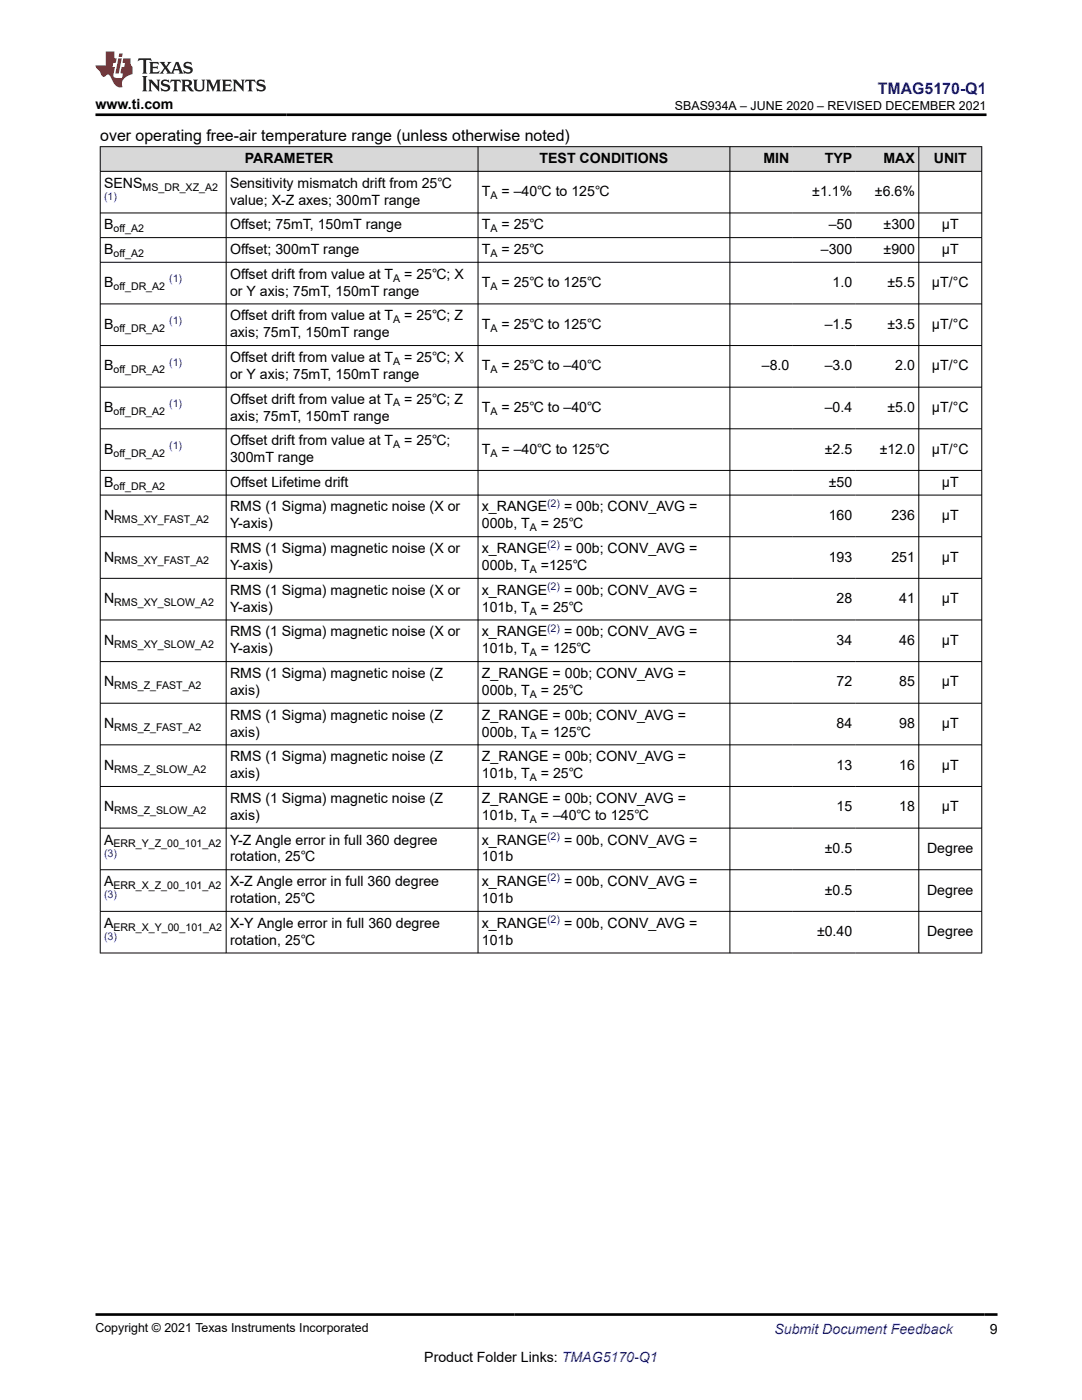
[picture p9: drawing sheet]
<svg xmlns="http://www.w3.org/2000/svg" width="216mm" height="279mm" viewBox="0 0 216 279" stroke-linecap="round" stroke-linejoin="round" font-family="sans-serif">
<defs><g id="words">
<text font-size="3.2" fill="#00f" x="175.1" y="18.7">TMAG5170-Q1</text>
<text font-size="3.2" x="20" y="28.2">over operating free-air temperature range (unless otherwise noted)</text>
<g font-size="2.8">
<text x="19" y="21.8">www.ti.com</text>
<text x="48.9" y="32.5">PARAMETER</text>
<text x="107.7" y="32.5">TEST CONDITIONS</text>
<text x="152.3" y="32.5">MIN</text>
<text x="164.6" y="32.5">TYP</text>
<text x="176.3" y="32.5">MAX</text>
<text x="186.3" y="32.5">UNIT</text>
<text x="20.8" y="37.5">SENS</text>
<text x="45.9" y="37.5">Sensitivity mismatch drift from 25℃</text>
<text x="45.9" y="40.9">value; X-Z axes; 300mT range</text>
<text x="96.2" y="39.2">T</text>
<text x="100.1" y="39.2">= –40℃ to 125℃</text>
<text x="162.1" y="39.2">±1.1%</text>
<text x="174.6" y="39.2">±6.6%</text>
<text x="20.8" y="45.8">B</text>
<text x="45.9" y="45.8">Offset; 75mT, 150mT range</text>
<text x="96.2" y="45.8">T</text>
<text x="100.1" y="45.8">= 25℃</text>
<text x="165.4" y="45.8">–50</text>
<text x="176.3" y="45.8">±300</text>
<text x="187.9" y="45.8">µT</text>
<text x="20.8" y="50.7">B</text>
<text x="45.9" y="50.7">Offset; 300mT range</text>
<text x="96.2" y="50.7">T</text>
<text x="100.1" y="50.7">= 25℃</text>
<text x="163.8" y="50.7">–300</text>
<text x="176.3" y="50.7">±900</text>
<text x="187.9" y="50.7">µT</text>
<text x="20.8" y="57.3">B</text>
<text x="45.9" y="59">or Y axis; 75mT, 150mT range</text>
<text x="45.9" y="55.6">Offset drift from value at T</text>
<text x="80.7" y="55.6">= 25℃; X</text>
<text x="96.2" y="57.3">T</text>
<text x="100.1" y="57.3">= 25℃ to 125℃</text>
<text x="166.1" y="57.3">1.0</text>
<text x="177.1" y="57.3">±5.5</text>
<text x="186" y="57.3">µT/°C</text>
<text x="20.8" y="65.6">B</text>
<text x="45.9" y="63.9">Offset drift from value at T</text>
<text x="80.7" y="63.9">= 25℃; Z</text>
<text x="96.2" y="65.6">T</text>
<text x="100.1" y="65.6">= 25℃ to 125℃</text>
<text x="164.6" y="65.6">–1.5</text>
<text x="177.1" y="65.6">±3.5</text>
<text x="186" y="65.6">µT/°C</text>
<text x="45.9" y="67.3">axis; 75mT, 150mT range</text>
<text x="20.8" y="73.9">B</text>
<text x="45.9" y="75.6">or Y axis; 75mT, 150mT range</text>
<text x="45.9" y="72.2">Offset drift from value at T</text>
<text x="80.7" y="72.2">= 25℃; X</text>
<text x="96.2" y="73.9">T</text>
<text x="100.1" y="73.9">= 25℃ to –40℃</text>
<text x="152" y="73.9">–8.0</text>
<text x="164.6" y="73.9">–3.0</text>
<text x="178.6" y="73.9">2.0</text>
<text x="186" y="73.9">µT/°C</text>
<text x="20.8" y="82.2">B</text>
<text x="45.9" y="83.9">axis; 75mT, 150mT range</text>
<text x="45.9" y="80.5">Offset drift from value at T</text>
<text x="80.7" y="80.5">= 25℃; Z</text>
<text x="96.2" y="82.2">T</text>
<text x="100.1" y="82.2">= 25℃ to –40℃</text>
<text x="164.6" y="82.2">–0.4</text>
<text x="177.1" y="82.2">±5.0</text>
<text x="186" y="82.2">µT/°C</text>
<text x="45.9" y="88.8">Offset drift from value at T</text>
<text x="80.7" y="88.8">= 25℃;</text>
<text x="20.8" y="90.5">B</text>
<text x="45.9" y="92.2">300mT range</text>
<text x="96.2" y="90.5">T</text>
<text x="100.1" y="90.5">= –40℃ to 125℃</text>
<text x="164.6" y="90.5">±2.5</text>
<text x="175.5" y="90.5">±12.0</text>
<text x="186" y="90.5">µT/°C</text>
<text x="20.8" y="97.2">B</text>
<text x="45.9" y="97.2">Offset Lifetime drift</text>
<text x="165.4" y="97.2">±50</text>
<text x="187.9" y="97.2">µT</text>
<text x="20.8" y="103.8">N</text>
<text x="45.9" y="102.1">RMS (1 Sigma) magnetic noise (X or</text>
<text x="45.9" y="105.5">Y-axis)</text>
<text x="96.2" y="102.1">x_RANGE</text>
<text x="96.2" y="105.5">000b, T</text>
<text x="107.9" y="105.5">= 25℃</text>
<text x="112.5" y="102.1">= 00b; CONV_AVG =</text>
<text x="165.4" y="103.8">160</text>
<text x="177.9" y="103.8">236</text>
<text x="187.9" y="103.8">µT</text>
<text x="20.8" y="112.1">N</text>
<text x="45.9" y="110.4">RMS (1 Sigma) magnetic noise (X or</text>
<text x="45.9" y="113.8">Y-axis)</text>
<text x="96.2" y="110.4">x_RANGE</text>
<text x="96.2" y="113.8">000b, T</text>
<text x="107.9" y="113.8">=125℃</text>
<text x="112.5" y="110.4">= 00b; CONV_AVG =</text>
<text x="165.4" y="112.1">193</text>
<text x="177.9" y="112.1">251</text>
<text x="187.9" y="112.1">µT</text>
<text x="45.9" y="118.7">RMS (1 Sigma) magnetic noise (X or</text>
<text x="96.2" y="118.7">x_RANGE</text>
<text x="112.5" y="118.7">= 00b; CONV_AVG =</text>
<text x="20.8" y="120.4">N</text>
<text x="45.9" y="122.1">Y-axis)</text>
<text x="96.2" y="122.1">101b, T</text>
<text x="107.9" y="122.1">= 25℃</text>
<text x="166.9" y="120.4">28</text>
<text x="179.4" y="120.4">41</text>
<text x="187.9" y="120.4">µT</text>
<text x="20.8" y="128.7">N</text>
<text x="45.9" y="127">RMS (1 Sigma) magnetic noise (X or</text>
<text x="45.9" y="130.4">Y-axis)</text>
<text x="96.2" y="127">x_RANGE</text>
<text x="96.2" y="130.4">101b, T</text>
<text x="107.9" y="130.4">= 125℃</text>
<text x="112.5" y="127">= 00b; CONV_AVG =</text>
<text x="166.9" y="128.7">34</text>
<text x="179.4" y="128.7">46</text>
<text x="187.9" y="128.7">µT</text>
<text x="20.8" y="137">N</text>
<text x="45.9" y="135.3">RMS (1 Sigma) magnetic noise (Z</text>
<text x="96.2" y="135.3">Z_RANGE = 00b; CONV_AVG =</text>
<text x="166.9" y="137">72</text>
<text x="179.4" y="137">85</text>
<text x="187.9" y="137">µT</text>
<text x="45.9" y="138.7">axis)</text>
<text x="45.9" y="143.6">RMS (1 Sigma) magnetic noise (Z</text>
<text x="96.2" y="138.7">000b, T</text>
<text x="96.2" y="143.6">Z_RANGE = 00b; CONV_AVG =</text>
<text x="107.9" y="138.7">= 25℃</text>
<text x="20.8" y="145.3">N</text>
<text x="45.9" y="147">axis)</text>
<text x="96.2" y="147">000b, T</text>
<text x="107.9" y="147">= 125℃</text>
<text x="166.9" y="145.3">84</text>
<text x="179.4" y="145.3">98</text>
<text x="187.9" y="145.3">µT</text>
<text x="20.8" y="153.6">N</text>
<text x="45.9" y="151.9">RMS (1 Sigma) magnetic noise (Z</text>
<text x="45.9" y="155.3">axis)</text>
<text x="96.2" y="151.9">Z_RANGE = 00b; CONV_AVG =</text>
<text x="96.2" y="155.3">101b, T</text>
<text x="107.9" y="155.3">= 25℃</text>
<text x="166.9" y="153.6">13</text>
<text x="179.4" y="153.6">16</text>
<text x="187.9" y="153.6">µT</text>
<text x="20.8" y="161.9">N</text>
<text x="45.9" y="160.2">RMS (1 Sigma) magnetic noise (Z</text>
<text x="96.2" y="160.2">Z_RANGE = 00b; CONV_AVG =</text>
<text x="166.9" y="161.9">15</text>
<text x="179.4" y="161.9">18</text>
<text x="187.9" y="161.9">µT</text>
<text x="45.9" y="163.6">axis)</text>
<text x="96.2" y="163.6">101b, T</text>
<text x="107.9" y="163.6">= –40℃ to 125℃</text>
<text x="20.8" y="168.5">A</text>
<text x="45.9" y="168.5">Y-Z Angle error in full 360 degree</text>
<text x="45.9" y="171.9">rotation, 25℃</text>
<text x="96.2" y="168.5">x_RANGE</text>
<text x="96.2" y="171.9">101b</text>
<text x="112.5" y="168.5">= 00b, CONV_AVG =</text>
<text x="164.6" y="170.2">±0.5</text>
<text x="185" y="170.2">Degree</text>
<text x="20.8" y="176.8">A</text>
<text x="45.9" y="176.8">X-Z Angle error in full 360 degree</text>
<text x="96.2" y="176.8">x_RANGE</text>
<text x="112.5" y="176.8">= 00b, CONV_AVG =</text>
<text x="164.6" y="178.5">±0.5</text>
<text x="185" y="178.5">Degree</text>
<text x="20.8" y="185.2">A</text>
<text x="45.9" y="180.2">rotation, 25℃</text>
<text x="45.9" y="185.2">X-Y Angle error in full 360 degree</text>
<text x="96.2" y="185.2">x_RANGE</text>
<text x="96.2" y="180.2">101b</text>
<text x="112.5" y="185.2">= 00b, CONV_AVG =</text>
<text x="45.9" y="188.5">rotation, 25℃</text>
<text x="96.2" y="188.5">101b</text>
<text x="163" y="186.9">±0.40</text>
<text x="185" y="186.9">Degree</text>
<text x="197.5" y="266.1">9</text>
<text x="84.7" y="271.7">Product Folder Links: TMAG5170-Q1</text>
</g>
<text font-size="2.8" fill="#00f" x="154.5" y="266.2">Submit Document Feedback</text>
<g font-size="2.5">
<text x="134.7" y="21.9">SBAS934A – JUNE 2020 – REVISED DECEMBER 2021</text>
<text x="19" y="265.9">Copyright © 2021 Texas Instruments Incorporated</text>
</g>
<g font-size="2.1" fill="#00f">
<text x="20.8" y="39.9">(1)</text>
<text x="33.7" y="56.4">(1)</text>
<text x="33.7" y="64.7">(1)</text>
<text x="33.7" y="73">(1)</text>
<text x="33.7" y="81.3">(1)</text>
<text x="33.7" y="89.6">(1)</text>
<text x="109.2" y="101.1">(2)</text>
<text x="109.2" y="109.4">(2)</text>
<text x="109.2" y="117.8">(2)</text>
<text x="109.2" y="126.1">(2)</text>
<text x="109.2" y="167.6">(2)</text>
<text x="20.8" y="171">(3)</text>
<text x="20.8" y="179.3">(3)</text>
<text x="109.2" y="175.9">(2)</text>
<text x="109.2" y="184.2">(2)</text>
<text x="20.8" y="187.6">(3)</text>
</g>
<g font-size="2.1">
<text x="28.5" y="38">MS_DR_XZ_A2</text>
<text x="97.9" y="39.7">A</text>
<text x="22.6" y="46.3">off_A2</text>
<text x="97.9" y="46.3">A</text>
<text x="22.6" y="51.3">off_A2</text>
<text x="97.9" y="51.3">A</text>
<text x="22.6" y="57.9">off_DR_A2</text>
<text x="78.5" y="56.2">A</text>
<text x="97.9" y="57.9">A</text>
<text x="78.5" y="64.5">A</text>
<text x="22.6" y="66.2">off_DR_A2</text>
<text x="97.9" y="66.2">A</text>
<text x="22.6" y="74.5">off_DR_A2</text>
<text x="78.5" y="72.8">A</text>
<text x="97.9" y="74.5">A</text>
<text x="22.6" y="82.8">off_DR_A2</text>
<text x="78.5" y="81.1">A</text>
<text x="97.9" y="82.8">A</text>
<text x="78.5" y="89.4">A</text>
<text x="22.6" y="91.1">off_DR_A2</text>
<text x="97.9" y="91.1">A</text>
<text x="22.6" y="97.7">off_DR_A2</text>
<text x="22.8" y="104.3">RMS_XY_FAST_A2</text>
<text x="105.7" y="106">A</text>
<text x="22.8" y="112.6">RMS_XY_FAST_A2</text>
<text x="105.7" y="114.3">A</text>
<text x="22.8" y="121">RMS_XY_SLOW_A2</text>
<text x="105.7" y="122.6">A</text>
<text x="22.8" y="129.3">RMS_XY_SLOW_A2</text>
<text x="105.7" y="131">A</text>
<text x="22.8" y="137.6">RMS_Z_FAST_A2</text>
<text x="105.7" y="139.3">A</text>
<text x="22.8" y="145.9">RMS_Z_FAST_A2</text>
<text x="105.7" y="147.6">A</text>
<text x="22.8" y="154.2">RMS_Z_SLOW_A2</text>
<text x="105.7" y="155.9">A</text>
<text x="22.8" y="162.5">RMS_Z_SLOW_A2</text>
<text x="105.7" y="164.2">A</text>
<text x="22.6" y="169.1">ERR_Y_Z_00_101_A2</text>
<text x="22.6" y="177.4">ERR_X_Z_00_101_A2</text>
<text x="22.6" y="185.7">ERR_X_Y_00_101_A2</text>
</g>
</g></defs>
<g fill="#d8d8d8">
<path d="M20 29.3h175.9v4.9h-175.9z" fill-rule="evenodd"/>
<path d="M20.1 29.3h75.2v4.8h-75.2z" fill-rule="evenodd"/>
<path d="M95.4 29.3h50.2v4.8h-50.2z" fill-rule="evenodd"/>
<path d="M145.7 29.3h12.5v4.8h-12.5z" fill-rule="evenodd"/>
<path d="M158.2 29.3h12.6v4.8h-12.6z" fill-rule="evenodd"/>
<path d="M170.8 29.3h12.5v4.8h-12.5z" fill-rule="evenodd"/>
<path d="M183.4 29.3h12.4v4.8h-12.4z" fill-rule="evenodd"/>
</g>
<g fill="none" stroke="#000" stroke-width=".2">
<path d="M19.9 29.3h176.1M19.9 34.2h176.1M20 29.2v161.1M45.1 34.2v156.1M95.4 29.2v161.1M145.6 29.2v161.1M183.3 29.2v161.1M195.9 29.2v161.1M19.9 42.5h176.1M19.9 47.4h176.1M19.9 52.3h176.1M19.9 60.7h176.1"/>
<path d="M19.9 69h176.1M19.9 77.3h176.1M19.9 85.6h176.1M19.9 93.9h176.1M19.9 98.8h176.1M19.9 107.1h176.1M19.9 115.4h176.1M19.9 123.7h176.1M19.9 132h176.1M19.9 140.3h176.1M19.9 148.7h176.1M19.9 157h176.1"/>
<path d="M19.9 165.3h176.1M19.9 173.6h176.1M19.9 181.9h176.1M19.9 190.2h176.1"/>
</g>
<path d="M27.7 11.6l-.2 .6 .5-.2h.6v.1v2.2l-.2 .4h1l-.2-.4v-2.2v-.1h.5l.5 .2-.1-.6zM29.8 12.4l.2 .3v1.6l-.2 .4h1.9l.1-.6a1.08 1.08 0 0 1-1.3 .2v-.7h.6l.4 .2v-.7l-.4 .2h-.6v-.5l.2-.2a1 1 0 0 1 1 .3l-.1-.5zM31.8 12.4l1 1.1-1 1.2h.9l-.2-.2 .4-.8 .5 .8-.2 .2h1.6l-.2-.2 .1-.5h1l.1 .5-.1 .2h.9l-.2-.4-.8-1.9h-.5l-1 2.1-.8-1.1 .9-1h-.8l.2 .2-.5 .6-.3-.6 .1-.2zM35.2 12.8l.4 1h-.8zM36.8 12.5a.65 .65 0 0 0-.2 .7 .65 .65 0 0 0 .6 .5l.7 .1 .1 .3a.79 .79 0 0 1-.7 .4 .79 .79 0 0 1-.7-.5l.1 .7 .2-.1a.93 .93 0 0 0 1.1 0 .93 .93 0 0 0 .4-.9 1.46 1.46 0 0 0-1.2-.6l-.1-.3a1.09 1.09 0 0 1 1.2 .2l-.2-.6-.1 .1-.6-.2zM28.4 15.2l.2 .4v2.2l-.2 .4h1l-.2-.4v-2.2l.2-.4zM29.6 15.9l.2 .4v1.5l-.2 .4h.8l-.3-.4v-1.3l1.7 1.8v-2l.2-.4h-.8l.2 .2 .1 1.1-1.2-1.3zM32.3 16a.65 .65 0 0 0-.2 .8 .65 .65 0 0 0 .7 .4l.6 .2 .1 .2a.79 .79 0 0 1-.7 .4 .79 .79 0 0 1-.7-.5l.1 .7 .2-.1a.93 .93 0 0 0 1.1 .1 .93 .93 0 0 0 .4-1 1.46 1.46 0 0 0-1.2-.5l-.1-.4a1.09 1.09 0 0 1 1.2 .2l-.2-.6-.1 .1-.6-.1zM34.1 15.9l-.1 .6a.63 .63 0 0 1 .7-.3l.1 1.6-.3 .4h1l-.2-.4v-1.6a.66 .66 0 0 1 .8 .3l-.1-.6zM36.2 15.9l.2 .4v1.5l-.2 .4h.9l-.2-.2v-.7h.5l.1 .2a.79 .79 0 0 0 1.2 .6l-1-.9a.61 .61 0 0 0 .6-.6 .61 .61 0 0 0-.5-.7zM36.9 16.2h.2a.47 .47 0 0 1 .5 .1 .47 .47 0 0 1 .1 .5l-.2 .1-.6 .1zM38.5 15.9l.2 .2a2.27 2.27 0 0 0 .4 2 1.04 1.04 0 0 0 1.7-.7v-1.3l.2-.2h-.8l.2 .4v1.1a.6 .6 0 0 1-.6 .6 .6 .6 0 0 1-.6-.6v-1.1l.3-.4zM41.1 15.9l.2 .4v1.5l-.2 .4h.7l-.2-.4v-1.4l.9 1.9 .8-1.9v1.4l-.2 .4h1l-.3-.4v-1.5l.3-.4h-.8l-.7 1.5-.7-1.5zM44.3 15.9l.2 .4v1.5l-.2 .4h1.9l.1-.6a1.09 1.09 0 0 1-1.3 .2v-.7h.6l.4 .2v-.6l-.4 .2h-.6v-.6l.2-.1a1.01 1.01 0 0 1 1 .3l-.1-.6zM46.4 15.9l.3 .4v1.5l-.3 .4h.8l-.2-.4v-1.3l1.6 1.8v-2l.2-.4h-.7l.2 .2v1.1l-1.2-1.3zM49 15.9l-.1 .6a.63 .63 0 0 1 .8-.3v1.6l-.3 .4h1l-.2-.4v-1.6a.66 .66 0 0 1 .8 .3l-.1-.6zM51.4 16a.65 .65 0 0 0-.2 .8 .65 .65 0 0 0 .6 .4l.6 .2 .2 .2a.79 .79 0 0 1-.8 .4 .79 .79 0 0 1-.6-.5l.1 .7 .2-.1a.93 .93 0 0 0 1 .1 .93 .93 0 0 0 .5-1 1.46 1.46 0 0 0-1.3-.5l-.1-.4a1.09 1.09 0 0 1 1.3 .2l-.2-.6-.2 .1-.5-.1z" fill="#231f20"/>
<path d="M21.1 10.3v2.7h-2.1l.1 .4 .9 1a.95 .95 0 0 0 .9 .9 .59 .59 0 0 1 .6-.4 .59 .59 0 0 1 .5 .3l.4 .8a1.59 1.59 0 0 0 2.1 1.4 1.61 1.61 0 0 1 1-2.3l1-.3-.1-1.5a1.59 1.59 0 0 1-.4-1.7h-1.4l-.2 .9h.5l-.1 .9h-.5l-.2 .9v.3l.4 .1-.2 .9h-.6a.73 .73 0 0 1-1.1-.7l.3-1.5h-.5l.2-.9h.5l.2-.9h-.5v-1.3zM23.6 11.6l-.6 3.1h.7l.6-3.1zM23.8 10.7l-.1 .6h.7l.1-.6z" fill="#ed1c24"/>
<path d="M19 22.9h177.8M19.1 262.3h179.9" fill="none" stroke="#000" stroke-width=".53"/>
<use href="#words"/>
</svg>
